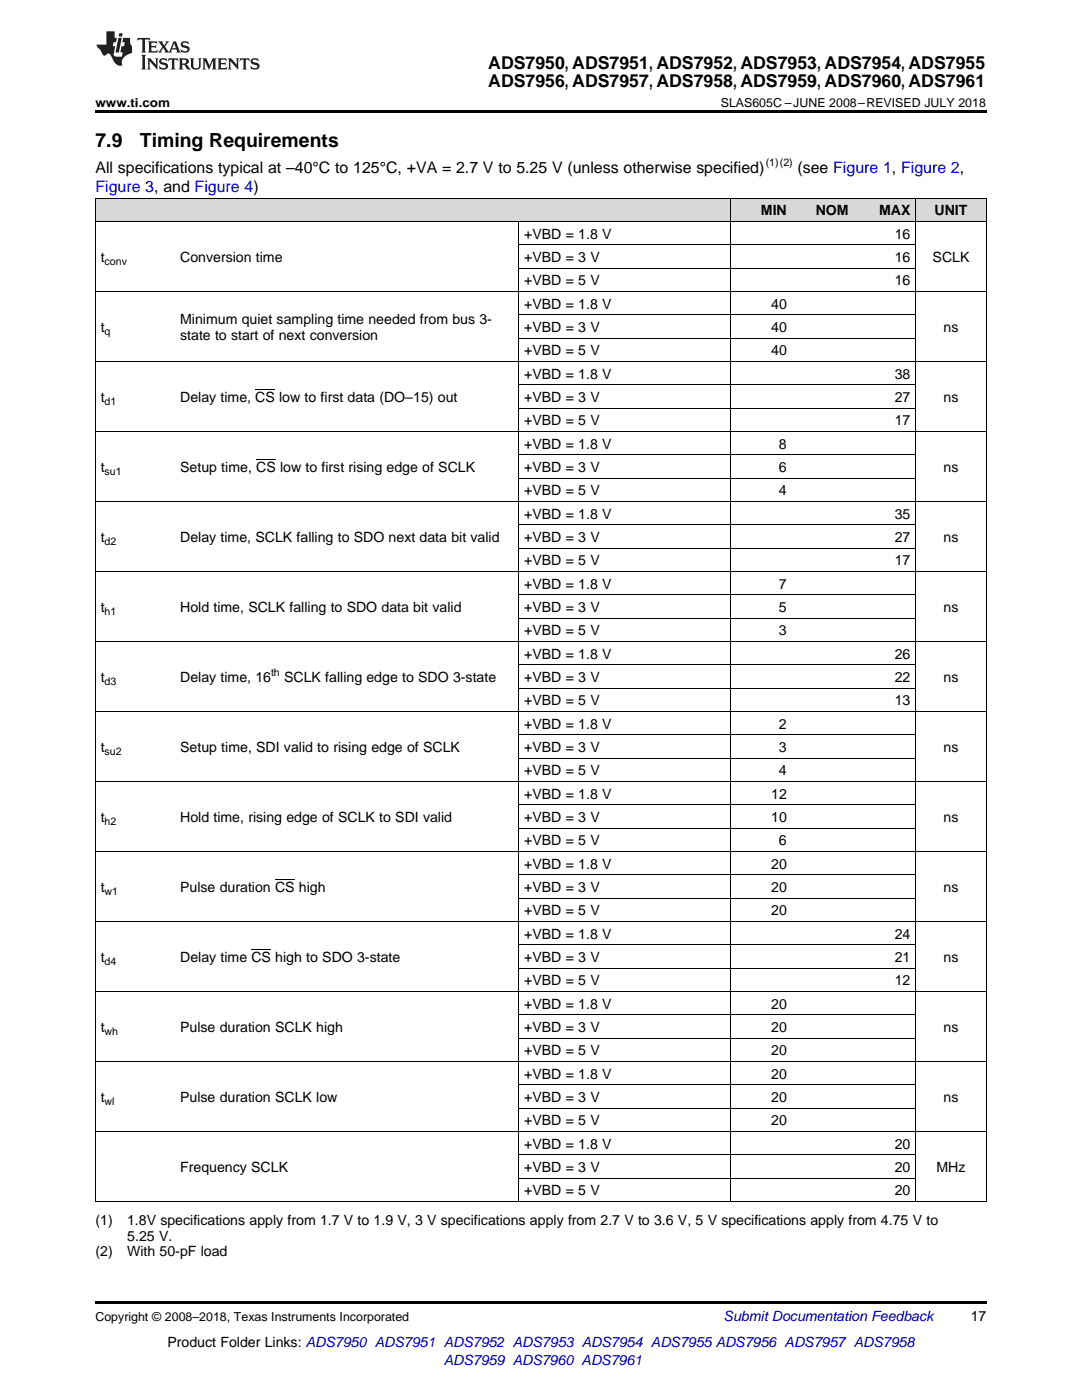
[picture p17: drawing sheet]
<svg xmlns="http://www.w3.org/2000/svg" width="216mm" height="279mm" viewBox="0 0 216 279" stroke-linecap="round" stroke-linejoin="round" font-family="sans-serif">
<defs><g id="words">
<g font-size="3.9">
<text x="19" y="29.3">7.9</text>
<text x="27.9" y="29.3">Timing Requirements</text>
</g>
<g font-size="3.5">
<text x="97.4" y="13.8">ADS7950, ADS7951, ADS7952, ADS7953, ADS7954, ADS7955</text>
<text x="97.4" y="17.3">ADS7956, ADS7957, ADS7958, ADS7959, ADS7960, ADS7961</text>
</g>
<g font-size="3.2">
<text x="19" y="34.4">All specifications typical at –40°C to 125°C, +VA = 2.7 V to 5.25 V (unless otherwise specified)</text>
<text x="159.1" y="34.4">(see Figure 1, Figure 2,</text>
</g>
<text font-size="3.2" fill="#00f" x="19" y="38.3">Figure 3, and Figure 4)</text>
<g font-size="2.8">
<text x="104.6" y="47.6">+VBD = 1.8 V</text>
<text x="151.8" y="43">MIN</text>
<text x="162.8" y="43">NOM</text>
<text x="175.4" y="43">MAX</text>
<text x="178.5" y="47.6">16</text>
<text x="186.5" y="43">UNIT</text>
<text x="20.1" y="52.3">t</text>
<text x="35.9" y="52.3">Conversion time</text>
<text x="104.6" y="52.3">+VBD = 3 V</text>
<text x="178.5" y="52.3">16</text>
<text x="186.1" y="52.3">SCLK</text>
<text x="104.6" y="56.9">+VBD = 5 V</text>
<text x="178.5" y="56.9">16</text>
<text x="35.9" y="64.7">Minimum quiet sampling time needed from bus 3-</text>
<text x="104.6" y="61.6">+VBD = 1.8 V</text>
<text x="153.9" y="61.6">40</text>
<text x="20.1" y="66.3">t</text>
<text x="35.9" y="67.8">state to start of next conversion</text>
<text x="104.6" y="66.3">+VBD = 3 V</text>
<text x="104.6" y="70.9">+VBD = 5 V</text>
<text x="153.9" y="66.3">40</text>
<text x="153.9" y="70.9">40</text>
<text x="188.3" y="66.3">ns</text>
<text x="104.6" y="75.6">+VBD = 1.8 V</text>
<text x="178.5" y="75.6">38</text>
<text x="20.1" y="80.2">t</text>
<text x="35.9" y="80.2">Delay time, CS low to first data (DO–15) out</text>
<text x="104.6" y="80.2">+VBD = 3 V</text>
<text x="178.5" y="80.2">27</text>
<text x="188.3" y="80.2">ns</text>
<text x="104.6" y="84.9">+VBD = 5 V</text>
<text x="104.6" y="89.5">+VBD = 1.8 V</text>
<text x="155.4" y="89.5">8</text>
<text x="178.5" y="84.9">17</text>
<text x="20.1" y="94.2">t</text>
<text x="35.9" y="94.2">Setup time, CS low to first rising edge of SCLK</text>
<text x="104.6" y="94.2">+VBD = 3 V</text>
<text x="155.4" y="94.2">6</text>
<text x="188.3" y="94.2">ns</text>
<text x="104.6" y="98.8">+VBD = 5 V</text>
<text x="155.4" y="98.8">4</text>
<text x="104.6" y="103.5">+VBD = 1.8 V</text>
<text x="178.5" y="103.5">35</text>
<text x="20.1" y="108.2">t</text>
<text x="35.9" y="108.2">Delay time, SCLK falling to SDO next data bit valid</text>
<text x="104.6" y="108.2">+VBD = 3 V</text>
<text x="104.6" y="112.8">+VBD = 5 V</text>
<text x="178.5" y="108.2">27</text>
<text x="178.5" y="112.8">17</text>
<text x="188.3" y="108.2">ns</text>
<text x="104.6" y="117.5">+VBD = 1.8 V</text>
<text x="155.4" y="117.5">7</text>
<text x="20.1" y="122.1">t</text>
<text x="35.9" y="122.1">Hold time, SCLK falling to SDO data bit valid</text>
<text x="104.6" y="122.1">+VBD = 3 V</text>
<text x="155.4" y="122.1">5</text>
<text x="188.3" y="122.1">ns</text>
<text x="104.6" y="126.8">+VBD = 5 V</text>
<text x="104.6" y="131.4">+VBD = 1.8 V</text>
<text x="155.4" y="126.8">3</text>
<text x="178.5" y="131.4">26</text>
<text x="20.1" y="136.1">t</text>
<text x="35.9" y="136.1">Delay time, 16</text>
<text x="56.7" y="136.1">SCLK falling edge to SDO 3-state</text>
<text x="104.6" y="136.1">+VBD = 3 V</text>
<text x="178.5" y="136.1">22</text>
<text x="188.3" y="136.1">ns</text>
<text x="104.6" y="140.8">+VBD = 5 V</text>
<text x="178.5" y="140.8">13</text>
<text x="104.6" y="145.4">+VBD = 1.8 V</text>
<text x="155.4" y="145.4">2</text>
<text x="20.1" y="150.1">t</text>
<text x="35.9" y="150.1">Setup time, SDI valid to rising edge of SCLK</text>
<text x="104.6" y="150.1">+VBD = 3 V</text>
<text x="104.6" y="154.7">+VBD = 5 V</text>
<text x="155.4" y="150.1">3</text>
<text x="155.4" y="154.7">4</text>
<text x="188.3" y="150.1">ns</text>
<text x="104.6" y="159.4">+VBD = 1.8 V</text>
<text x="153.9" y="159.4">12</text>
<text x="20.1" y="164">t</text>
<text x="35.9" y="164">Hold time, rising edge of SCLK to SDI valid</text>
<text x="104.6" y="164">+VBD = 3 V</text>
<text x="153.9" y="164">10</text>
<text x="188.3" y="164">ns</text>
<text x="104.6" y="168.7">+VBD = 5 V</text>
<text x="104.6" y="173.4">+VBD = 1.8 V</text>
<text x="153.9" y="173.4">20</text>
<text x="155.4" y="168.7">6</text>
<text x="20.1" y="178">t</text>
<text x="35.9" y="178">Pulse duration CS high</text>
<text x="104.6" y="178">+VBD = 3 V</text>
<text x="153.9" y="178">20</text>
<text x="188.3" y="178">ns</text>
<text x="104.6" y="182.7">+VBD = 5 V</text>
<text x="153.9" y="182.7">20</text>
<text x="20.1" y="192">t</text>
<text x="35.9" y="192">Delay time CS high to SDO 3-state</text>
<text x="104.6" y="187.3">+VBD = 1.8 V</text>
<text x="104.6" y="192">+VBD = 3 V</text>
<text x="178.5" y="187.3">24</text>
<text x="178.5" y="192">21</text>
<text x="188.3" y="192">ns</text>
<text x="104.6" y="196.6">+VBD = 5 V</text>
<text x="178.5" y="196.6">12</text>
<text x="104.6" y="201.3">+VBD = 1.8 V</text>
<text x="153.9" y="201.3">20</text>
<text x="20.1" y="206">t</text>
<text x="35.9" y="206">Pulse duration SCLK high</text>
<text x="104.6" y="206">+VBD = 3 V</text>
<text x="153.9" y="206">20</text>
<text x="188.3" y="206">ns</text>
<text x="104.6" y="210.6">+VBD = 5 V</text>
<text x="104.6" y="215.3">+VBD = 1.8 V</text>
<text x="153.9" y="210.6">20</text>
<text x="153.9" y="215.3">20</text>
<text x="20.1" y="219.9">t</text>
<text x="35.9" y="219.9">Pulse duration SCLK low</text>
<text x="104.6" y="219.9">+VBD = 3 V</text>
<text x="153.9" y="219.9">20</text>
<text x="188.3" y="219.9">ns</text>
<text x="104.6" y="224.6">+VBD = 5 V</text>
<text x="153.9" y="224.6">20</text>
<text x="35.9" y="233.9">Frequency SCLK</text>
<text x="104.6" y="229.2">+VBD = 1.8 V</text>
<text x="104.6" y="233.9">+VBD = 3 V</text>
<text x="178.5" y="229.2">20</text>
<text x="178.5" y="233.9">20</text>
<text x="186.9" y="233.9">MHz</text>
<text x="104.6" y="238.5">+VBD = 5 V</text>
<text x="178.5" y="238.5">20</text>
<text x="19" y="244.4">(1)</text>
<text x="25.4" y="244.4">1.8V specifications apply from 1.7 V to 1.9 V, 3 V specifications apply from 2.7 V to 3.6 V, 5 V specifications apply from 4.75 V to</text>
<text x="19" y="250.8">(2)</text>
<text x="25.4" y="250.8">With 50-pF load</text>
<text x="25.4" y="247.6">5.25 V.</text>
<text x="193.7" y="263.6">17</text>
<text x="33.4" y="268.9">Product Folder Links: ADS7950 ADS7951 ADS7952 ADS7953 ADS7954 ADS7955 ADS7956 ADS7957 ADS7958</text>
</g>
<g font-size="2.8" fill="#0000c8">
<text x="144.4" y="263.6">Submit Documentation Feedback</text>
<text x="88.5" y="272.4">ADS7959 ADS7960 ADS7961</text>
</g>
<g font-size="2.5">
<text x="19" y="21.4">www.ti.com</text>
<text x="143.8" y="21.4">SLAS605C –JUNE 2008–REVISED JULY 2018</text>
<text x="19" y="263.6">Copyright © 2008–2018, Texas Instruments Incorporated</text>
</g>
<g font-size="2.1">
<text x="152.8" y="33.2">(1)(2)</text>
<text x="20.9" y="52.8">conv</text>
<text x="20.9" y="66.8">q</text>
<text x="20.9" y="80.8">d1</text>
<text x="20.9" y="94.8">su1</text>
<text x="20.9" y="108.7">d2</text>
<text x="20.9" y="122.7">h1</text>
<text x="20.9" y="136.7">d3</text>
<text x="54.1" y="135">th</text>
<text x="20.9" y="150.6">su2</text>
<text x="20.9" y="164.6">h2</text>
<text x="20.9" y="178.6">w1</text>
<text x="20.9" y="192.5">d4</text>
<text x="20.9" y="206.5">wh</text>
<text x="20.9" y="220.5">wl</text>
</g>
</g></defs>
<g fill="#d8d8d8">
<path d="M19 39.6h15.9v4.6h-15.9z"/>
<path d="M34.9 39.6h68.6v4.6h-68.6z"/>
<path d="M103.5 39.6h42.3v4.6h-42.3z"/>
<path d="M145.8 39.6h12.3v4.6h-12.3z"/>
<path d="M158.1 39.6h12.3v4.6h-12.3z"/>
<path d="M170.4 39.6h12.3v4.6h-12.3z"/>
<path d="M182.7 39.6h14.1v4.6h-14.1z"/>
</g>
<path d="M19 22h177.8v.5h-177.8zM19 239.8h.2zM103.4 239.8h.1zM145.7 239.8h.1zM158 239.8h.1zM170.3 239.8h.1zM182.6 239.8h.1zM196.7 239.8h.1zM19 259.7h177.8v.5h-177.8z" fill="#000"/>
<g fill="none" stroke="#000" stroke-width=".2">
<path d="M19 39.5h177.8M19.1 39.5v200.3M145.7 39.5v200.3M182.7 39.5v200.3M196.8 39.5v200.3M19 58.2h177.8M19 44.2h177.8M103.5 44.2v195.6M103.5 53.5h79.2M103.5 48.8h79.2M19 72.1h177.8M103.5 76.8h79.2"/>
<path d="M103.5 67.5h79.2M103.5 62.8h79.2M19 86.1h177.8M103.5 95.4h79.2M103.5 90.8h79.2M103.5 81.4h79.2M19 114h177.8M19 100.1h177.8M103.5 118.7h79.2M103.5 109.4h79.2M103.5 104.7h79.2M19 128h177.8"/>
<path d="M103.5 137.3h79.2M103.5 132.7h79.2M103.5 123.3h79.2M19 155.9h177.8M19 142h177.8M103.5 151.3h79.2M103.5 146.6h79.2M19 169.9h177.8M103.5 179.2h79.2M103.5 174.6h79.2M103.5 165.3h79.2M103.5 160.6h79.2"/>
<path d="M19 197.9h177.8M19 183.9h177.8M103.5 193.2h79.2M103.5 188.5h79.2M19 211.8h177.8M103.5 216.5h79.2M103.5 207.2h79.2M103.5 202.5h79.2M19 239.8h177.8M19 225.8h177.8M103.5 235.1h79.2M103.5 230.5h79.2"/>
<path d="M103.5 221.1h79.2"/>
</g>
<g fill="#231f20">
<path d="M27.5 7.6l-.1 .5 .4-.2h.6v.1v2.1l-.2 .4h1l-.3-.4v-2.1l.1-.1h.5l.5 .2-.2-.5zM29.5 8.3l.2 .3v1.5l-.2 .4h1.8l.2-.6a1.04 1.04 0 0 1-1.3 .2v-.7h.6l.3 .2v-.6l-.3 .2h-.6v-.6l.8-.1 .4 .3-.2-.5zM31.5 8.3l.9 1.1-.9 1.1h.8l-.2-.2 .5-.7 .4 .7-.2 .2h1.5l-.1-.2 .1-.4h.9l.1 .4-.2 .2h1l-.3-.3-.7-1.9h-.5l-.9 2-.8-1 .9-1h-.8l.1 .3-.3 .5-.4-.6 .2-.2zM34.7 8.6l.4 1h-.7zM36.3 8.4a.63 .63 0 0 0-.2 .7 .63 .63 0 0 0 .6 .4l.6 .2 .1 .2a.75 .75 0 0 1-.7 .4 .75 .75 0 0 1-.6-.5l.1 .7 .1-.1a1.11 1.11 0 0 0 1.5-.6 1.13 1.13 0 0 0-1.2-.8l-.1-.4a1.04 1.04 0 0 1 1.2 .2l-.2-.5-.1 .1-.5-.2zM28.2 10.9l.2 .4v2.2l-.2 .4h1l-.3-.4v-2.2l.3-.4zM29.3 11.6l.3 .4v1.5l-.3 .4h.8l-.2-.4v-1.3l1.5 1.7v-1.9l.2-.4h-.7l.2 .4v.9l-1.1-1.3zM32 11.8a.62 .62 0 0 0-.2 .7 .62 .62 0 0 0 .6 .4l.6 .1 .1 .3a.76 .76 0 0 1-.7 .3 .76 .76 0 0 1-.6-.4l.1 .7 .1-.1a1.11 1.11 0 0 0 1.5-.6 1.13 1.13 0 0 0-1.2-.8l-.1-.4a1.04 1.04 0 0 1 1.2 .2l-.2-.6-.1 .1-.5-.1zM33.7 11.6l-.2 .6a.61 .61 0 0 1 .8-.3v1.6l-.2 .4h.9l-.2-.4v-1.6a.63 .63 0 0 1 .8 .3l-.2-.6zM35.6 11.6l.3 .4v1.5l-.3 .4h1l-.2-.2v-.8l.5 .2a.76 .76 0 0 0 1.2 .7l-1-1a.58 .58 0 0 0 .6-.5 .58 .58 0 0 0-.5-.6zM36.4 11.9h.1a.45 .45 0 0 1 .5 .1 .45 .45 0 0 1 .1 .5l-.7 .2zM37.9 11.6l.2 .2a2.17 2.17 0 0 0 .3 1.9 .99 .99 0 0 0 1.6-.6v-1.1l.2-.4h-.7l.2 .2a1.92 1.92 0 0 1-.2 1.8 .6 .6 0 0 1-.9-.5v-1.1l.2-.4zM40.4 11.6l.2 .4v1.5l-.2 .4h.7l-.2-.4v-1.4l.8 1.8 .8-1.8v1.4l-.2 .4h.9l-.2-.4v-1.5l.2-.4h-.8l-.6 1.5-.6-1.5zM43.4 11.6l.2 .4v1.5l-.2 .4h1.8l.2-.6a1.04 1.04 0 0 1-1.3 .1v-.6h.5l.4 .2v-.6l-.4 .2h-.5v-.7h.8l.3 .3-.1-.6zM45.5 11.6l.2 .4v1.5l-.2 .4h.7l-.2-.4v-1.3l1.5 1.7v-1.9l.2-.4h-.7l.2 .4v.9l-1.1-1.3zM47.9 11.6l-.1 .6a.61 .61 0 0 1 .8-.3v1.6l-.3 .4h1l-.3-.4 .1-1.6a.63 .63 0 0 1 .7 .3l-.1-.6zM50.2 11.8a.62 .62 0 0 0-.2 .7 .62 .62 0 0 0 .6 .4l.6 .1 .2 .3a.76 .76 0 0 1-.8 .3 .76 .76 0 0 1-.6-.4l.1 .7 .2-.1a1.11 1.11 0 0 0 1.5-.6 1.13 1.13 0 0 0-1.3-.8l-.1-.4a1.04 1.04 0 0 1 1.2 .2l-.1-.6-.2 .1-.5-.1z"/>
<path d="M21.2 6.3v2.6h-1.9l.1 .4 .7 .9a.91 .91 0 0 0 1 .8 .56 .56 0 0 1 .5-.3 .56 .56 0 0 1 .5 .3l.4 .8a1.53 1.53 0 0 0 1.9 1.2 1.54 1.54 0 0 1 1-2.1l.9-.3v-1.4a1.52 1.52 0 0 1-.3-1.6h-1.4l-.2 .8h.5l-.2 .8h-.4l-.2 1v.2l.4 .1-.2 .8a1.93 1.93 0 0 1-1.6-.3l.3-1.8h-.5l.2-.8h.4l.2-.8h-.4v-1.3zM23.6 7.6l-.6 2.9h.7l.6-2.9zM23.8 6.6l-.1 .7h.6l.2-.7z"/>
</g>
<path d="M50.9 77.7h4M51.1 91.7h3.9M54.9 175.5h3.9M50.2 189.5h3.9" fill="none" stroke="#000" stroke-width=".2"/>
<use href="#words"/>
</svg>
